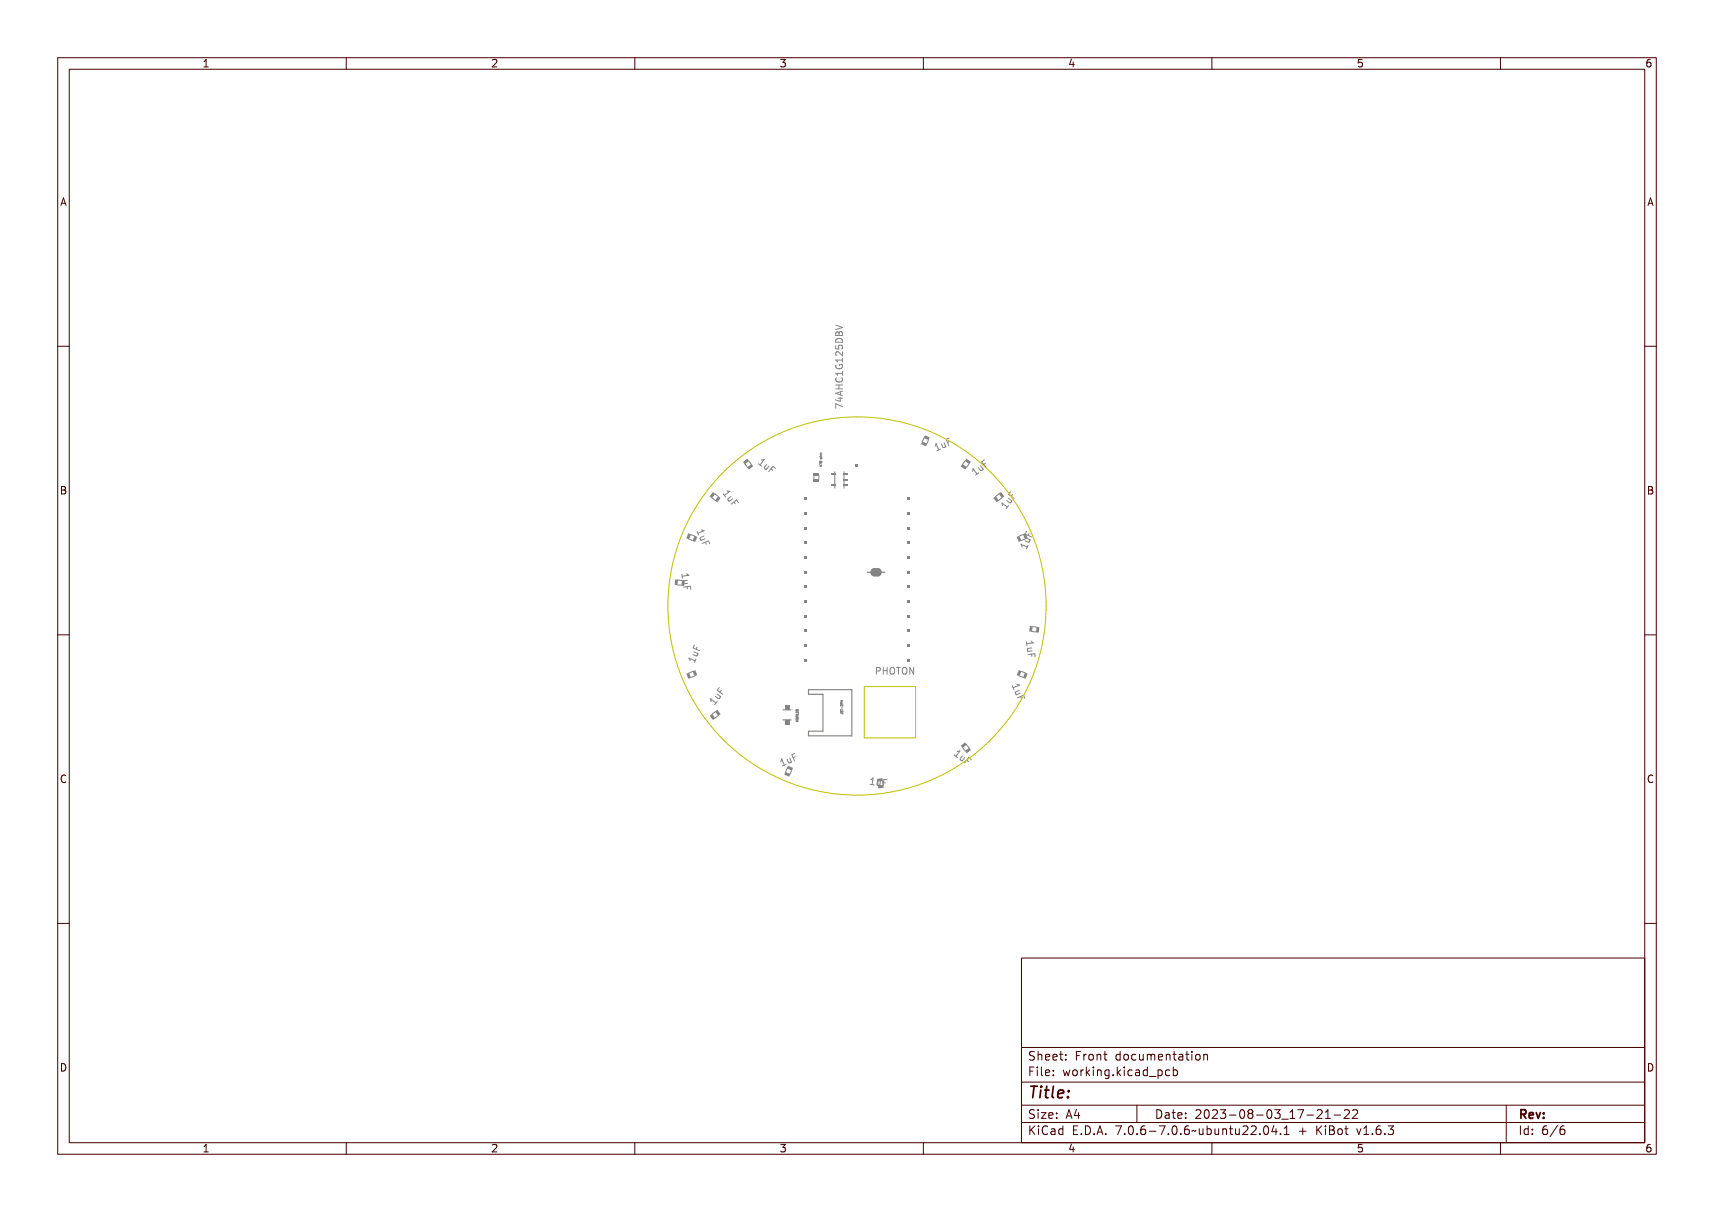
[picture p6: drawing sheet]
<svg xmlns="http://www.w3.org/2000/svg" width="297mm" height="210mm" viewBox="0 0 297 210" stroke-linecap="round" stroke-linejoin="round" font-family="sans-serif">
<defs><g id="words">
<text font-size="2.7" fill="#480000" x="178" y="190.3">Title:</text>
<g font-size="2" fill="#480000">
<text x="178" y="183.7">Sheet: Front documentation</text>
<text x="178" y="186.5">File: working.kicad_pcb</text>
<text x="178" y="193.9">Size: A4</text>
<text x="178" y="196.6">KiCad E.D.A. 7.0.6-7.0.6~ubuntu22.04.1 + KiBot v1.6.3</text>
<text x="200" y="193.9">Date: 2023-08-03_17-21-22</text>
<text x="263" y="196.6">Id: 6/6</text>
<text x="263" y="193.9">Rev:</text>
</g>
<g font-size="1.7" fill="#480000">
<text x="35" y="11.7">1</text>
<text x="85" y="11.7">2</text>
<text x="135" y="11.7">3</text>
<text x="185" y="11.7">4</text>
<text x="235" y="11.7">5</text>
<text x="285" y="11.7">6</text>
<text x="10.5" y="35.7">A</text>
<text x="285.5" y="35.7">A</text>
<text x="10.5" y="85.6">B</text>
<text x="285.5" y="85.6">B</text>
<text x="10.5" y="135.7">C</text>
<text x="285.5" y="135.7">C</text>
<text x="10.5" y="185.6">D</text>
<text x="285.5" y="185.6">D</text>
<text x="35" y="199.7">1</text>
<text x="85" y="199.7">2</text>
<text x="135" y="199.7">3</text>
<text x="185" y="199.7">4</text>
<text x="235" y="199.7">5</text>
<text x="285" y="199.7">6</text>
</g>
<g font-size="1.6" fill="#848484">
<text x="146" y="71" transform="rotate(-90 146 71)">74AHC1G125DBV</text>
<text x="131.2" y="80.2" transform="rotate(37 131.2 80.2)">1uF</text>
<text x="162.1" y="78.2" transform="rotate(-22 162.1 78.2)">1uF</text>
<text x="168.8" y="82.5" transform="rotate(-37 168.8 82.5)">1uF</text>
<text x="125.1" y="85.4" transform="rotate(53 125.1 85.4)">1uF</text>
<text x="120.6" y="91.9" transform="rotate(68 120.6 91.9)">1uF</text>
<text x="177.8" y="95.4" transform="rotate(-68 177.8 95.4)">1uF</text>
<text x="118.1" y="99.2" transform="rotate(82 118.1 99.2)">1uF</text>
<text x="120.3" y="115.1" transform="rotate(-68 120.3 115.1)">1uF</text>
<text x="153" y="116.9">PHOTON</text>
<text x="123.7" y="122.3" transform="rotate(-53 123.7 122.3)">1uF</text>
<text x="135.4" y="132.9" transform="rotate(-22 135.4 132.9)">1uF</text>
<text x="150.5" y="135.9" transform="rotate(8 150.5 135.9)">1uF</text>
</g>
</g></defs>
<g fill="none" stroke="#848484" stroke-width=".17">
<path d="M144.8 56.3l1.2 .4-1.2 .4M144.9 57.6l.3-.1 .2 .2 .1-.2h.3l.2 .2v.4h-1.2zM144.9 58.7l1.1 .4v.2l-1.1 .3v-.2l1-.2-1-.3zM145 59.9l.3-.1 .1 .2a.32 .32 0 0 1 .4-.3 .32 .32 0 0 1 .2 .4v.4h-1.1zM145.1 60h.2l.1 .3h-.4zM145.4 57.7v.4M145.6 59.9h.3v.4h-.4zM132 79.5l.4 .2-.7 .8 .2 .1-.1 .1-.5-.3 .1-.1 .2 .1 .5-.7-.2-.1zM142 79.1h.4M142 80v.1M142.1 80h-.1M142.1 80l.2-.1 .1 .2"/>
<path d="M142.1 78.9h.3l-.2 .1h.2l-.2 .1h.2h-.3zM142.2 78.8h.2M142.2 79.2h.2l-.2 .1 .2 .1h-.4h.2zM142.2 79.1h.1M142.2 78.8h.1M142.2 78.7v.1M142.2 78.7h.2M142.3 79.3l-.1 .1 .1 .1M142.3 79.3h.1M142.4 79.5h-.1M142.4 79.3h.1M142.4 79.5h.1"/>
<path d="M142.4 79.3v.1M142.4 79.4h.1M142.4 79.4v.1M142.4 78.5h-.2v.2M142.4 79h-.2v.1M144.9 70.1l1.1 .4v.2l-1-.4v.6h-.1zM144.9 69.3h.7v-.1h.2v.1h.2v.2h-.2v.4h-.2l-.7-.4zM144.9 68.5l1.1-.3v.1l-.3 .1v.4l.3 .1v.2l-1.1-.4zM144.9 67.3h1.1v.2h-.5v.4h.5v.1h-1.1v-.1h.5v-.4h-.5zM144.9 65.6h1v-.2h.1v.6h-.1v-.2h-.9l.1 .3h-.1zM144.9 63.8h1v-.3h.1v.7h-.1v-.3h-.9l.1 .3h-.1zM144.9 61.7h.1v.5h.3a.42 .42 0 0 1 .5-.5 .42 .42 0 0 1 .2 .7h-.1a.3 .3 0 0 0 0-.5 .3 .3 0 0 0-.4 0 .3 .3 0 0 0 0 .4h-.6z"/>
<path d="M144.9 66.4h.2l-.1 .2a.43 .43 0 0 0 .5 .4 .43 .43 0 0 0 .3-.6h.2a.56 .56 0 0 1-.5 .7 .56 .56 0 0 1-.6-.7zM145 64.5h.1l-.1 .2a.44 .44 0 0 0 .5 .4 .44 .44 0 0 0 .4-.5h-.3v.2h-.1v-.3h.4a.55 .55 0 0 1-.4 .7 .55 .55 0 0 1-.6-.6zM145 62.7a.72 .72 0 0 1 .9 .4v-.5h.1v.7l-.5-.3a.29 .29 0 0 0-.4-.2 .29 .29 0 0 0 0 .5h-.1l-.1-.2zM145 68.6l.6-.2v.4zM145 69.5h.6v.3zM145 60.8a.62 .62 0 0 1 .8 0 .62 .62 0 0 1 .2 .6h-1.1zM145.1 60.9h.7l.1 .4h-.9zM161.9 77.2l.3-.3 .4 1 .2-.1 .1 .1-.6 .3-.1-.2 .3-.1-.4-.8-.2 .2zM162.8 77h.1l.3 .6h.2l.1-.2-.2-.6h.1l.3 .8h-.1l-.1-.1a.28 .28 0 0 1-.2 .3 .28 .28 0 0 1-.3-.3zM163.6 76.4l.6-.3v.1l-.4 .2 .1 .4 .4-.2 .1 .1-.5 .2 .3 .5h-.2zM118.1 99.4h.1l.1 .3 .8-.2-.1-.2h.2l.1 .4-1 .1v.2l-.1 .1zM120.7 92h.1l.1 .2 .8-.3-.1-.2 .1-.1 .2 .4-.9 .4 .1 .2h-.1z"/>
<path d="M121.2 92.8l.7-.3v.2l-.6 .2v.2l.2 .1 .6-.2v.1l-.8 .4v-.2h.1l-.3-.3zM121.4 93.8l1.1-.5 .2 .6-.1 .1-.2-.5-.3 .1 .2 .5h-.1l-.2-.4-.5 .2zM132.6 80.2l.1 .1-.4 .5v.2h.3l.4-.5 .1 .1-.5 .7-.1-.1v-.1a.28 .28 0 0 1-.3-.1 .28 .28 0 0 1 0-.4zM133.5 80.6l.6 .4-.1 .1-.4-.3-.2 .2 .3 .3-.1 .1-.3-.3-.4 .5-.1-.1zM142 80.1h.1M142.1 80.7l.3 .1-.1 .1zM142.1 80.4l.3 .2-.3-.2v.2zM142.1 80.1h.2M142.1 80.2h.3zM142.1 80.8h.2v.1zM142.2 80.7h.2M142.3 80.6v.2h-.3"/>
<path d="M142.4 80.1h-.1M142.4 80.4l-.4-.1v.2M173.1 85.6l-.6 .4M173.6 86.3l-.5 .4M173.7 87.2l.8 .6 .1-.2 .1 .1-.4 .5-.1-.1 .2-.1-.7-.6-.1 .3-.1-.1zM173.7 87.6l-.1-.4 .9 .7M174.4 86.7l.6 .4 .3-.2v-.2M174.6 86.5l.7 .5-.1 .1-.1-.1a.28 .28 0 0 1-.1 .4 .28 .28 0 0 1-.4-.1l-.4-.3 .1-.1 .5 .4 .2-.1v-.2l-.5-.4zM174.7 86.3l.7 .5M174.8 87.6l-.5 .5M175 85.5l.1 .1-.3 .4 .2 .2 .3-.4 .1 .1-.3 .4 .5 .3-.1 .2-.9-.7zM175.1 85.2l-.3 .4 .9 .8"/>
<path d="M175.5 85.7l-.3 .3M177 94.4l.9 .4 .1-.2h.1l-.2 .6-.1-.1 .1-.2-.8-.3-.1 .2h-.1zM177.7 93.4l.8 .4-.1 .1-.1-.1a.28 .28 0 0 1 0 .4 .28 .28 0 0 1-.4 0l-.5-.2 .1-.1 .6 .2 .2-.1-.1-.2-.6-.2zM177.8 92.4l.1 .1-.2 .4 .3 .2 .2-.5 .1 .1-.1 .4 .5 .2-.1 .2-1.1-.5zM118.3 100.4l.8-.2v.1l-.6 .1-.1 .2 .1 .2 .6-.1 .1 .2-.9 .1v-.2h.1l-.2-.1zM118.3 101.3l1.2-.2 .1 .7h-.2v-.5h-.4l.1 .5h-.1l-.1-.4h-.5zM119.4 114.1l1 .4 .1-.2h.1l-.2 .6-.2-.1 .1-.2-.8-.3v.2h-.2zM120.1 113.1l.8 .4v.1l-.1-.1a.28 .28 0 0 1 0 .4 .28 .28 0 0 1-.4 0l-.5-.2 .1-.1 .5 .2h.2l-.1-.3-.5-.2zM120.3 112.1l.1 .1-.2 .4 .3 .2 .2-.5 .1 .1-.2 .4 .5 .2v.2l-1.1-.5zM124.5 119.5h.1l-.3 .4 .2 .3 .3-.4 .1 .1-.3 .3 .5 .4-.1 .1-.9-.7zM151.9 116.3l.5-.1 .1-.2v-.2l-.6-.2v1.2M153.1 115.7h.4a.37 .37 0 0 1 .4 .5 .37 .37 0 0 1-.6 .2v.5h-.2z"/>
<path d="M153.3 115.8h.2a.22 .22 0 0 1 .2 .3 .22 .22 0 0 1-.2 .2h-.2zM154 115.7h.2v.5h.4v-.5h.2v1.2h-.2v-.6h-.4v.6h-.2zM155.1 115.8a.46 .46 0 0 1 .6 .1 .46 .46 0 0 1 0 .6 .4 .4 0 0 1-.5 .4 .4 .4 0 0 1-.2-.6zM155.3 115.9a.49 .49 0 0 1 .3 .4 .49 .49 0 0 1-.2 .5l-.2-.3zM155.9 115.7h.8v.2h-.3v1h-.2v-1h-.3zM157 115.8a.46 .46 0 0 1 .6 .1 .46 .46 0 0 1 0 .6 .4 .4 0 0 1-.5 .4 .4 .4 0 0 1-.2-.6zM157.1 115.9a.49 .49 0 0 1 .4 .4 .49 .49 0 0 1-.3 .5l-.2-.3zM157.8 115.7h.2l.4 1v-1h.2v1.2h-.2l-.4-1v1h-.2zM175.4 118.8l.1-.1 .1 .3 .8-.4-.2-.2h.1l.3 .3-1 .4 .1 .2-.1 .1zM175.4 118.8l.3 .7M175.9 119.6l.6-.3v.1l-.5 .3-.1 .2 .2 .1 .6-.2v.1l-.8 .3v-.1l.1-.1-.3-.2zM176.2 118.5l.4 .2-1 .5"/>
<path d="M176.6 119.6l-.7 .4 .1 .2 .2 .2M177.8 111.1h.1l.1 .3 .8-.2-.1-.2h.2l.1 .4-1 .1v.2l-.1 .1zM177.8 111.2l.1 .7M178 112.1l.8-.2v.1l-.7 .1-.1 .2 .2 .2 .6-.1v.2l-.8 .1v-.2h.1l-.2-.1zM178 113l1.2-.2 .1 .7h-.2v-.5h-.4l.1 .5h-.1l-.1-.4h-.5zM178.1 113.4l1.2-.1 .1 .5M178.7 111.1l.4 .3-1.2 .1M178.8 113.3v.4M178.8 112.3l-.7 .1-.1 .3 .2 .2M178.8 112.8l-.7 .1M123.2 121.2l.8 .6 .1-.2 .1 .1-.3 .5-.1-.1 .1-.2-.7-.5-.1 .2-.1-.1zM124.1 120.4l.7 .5-.1 .2-.1-.1a.28 .28 0 0 1-.1 .3 .28 .28 0 0 1-.4 0l-.4-.4 .1-.1 .5 .4h.2v-.3l-.5-.4z"/>
<path d="M135.1 131.8l.4-.2 .4 .9 .2-.1v.1l-.6 .3v-.1l.2-.1-.3-.8-.2 .1zM136 131.7l.2-.1 .2 .6h.2l.1-.2-.2-.5 .1-.1 .4 .8h-.2v-.1a.28 .28 0 0 1-.3 .3 .28 .28 0 0 1-.3-.3zM136.8 131l.6-.2 .1 .1-.5 .2 .1 .3 .5-.2v.1l-.4 .2 .2 .5-.1 .1zM137.9 123.1h.1M137.9 123.1l.2-.1 .2 .1M137.9 123.1l.2 .1 .2-.1M138 124.9h.3h-.3l.2 .1-.2 .1h.3h-.3l.2-.1zM138 124.1l.3-.1v.2h-.3zM138 123.7l.3 .2v-.2v.2l-.2-.1-.1 .1zM138 124.6h.3v.2h-.3zM138 124.3h.3l-.1 .1 .1 .1h-.3zM138 123.5h.3z"/>
<path d="M138 124.7l.1 .1zM138 124.4l.1 .1h-.1zM138.1 124.5v.1M138.1 124.4v.1M138.1 124.2v-.1l-.1-.1-.1 .2h.4M138.2 124.4h-.1M138.2 124.4h.1v.2h-.4l.1-.2 .1 .1M138.2 124.6l.1 .2h-.1zM138.3 124.8h-.4l.3 .1-.3 .1h.4M138.3 123.1h.1M138.3 123.3v.2l-.2-.2-.1 .2M138.3 123.7v.2"/>
<path d="M138.3 124l-.2 .1M138.3 123.8h-.4l.2 .1M145.7 123.6h.3v.1M145.7 121.8v.2h.3M145.7 122.9v.2M145.7 123h.3M145.7 121.6h.3M145.7 121.4h.3M145.7 123.4h.1M145.7 123.2v.2M145.7 122.2v.1M145.7 122.3h.1"/>
<path d="M145.7 121.8h.1M145.7 123.1h.3v.2v-.1l-.3 .1zM145.7 122.5l.4 .1h-.4v.2zM145.7 121.3h.4l-.2 .1v.1h.2h-.4h.1zM145.7 122.2h.1M145.7 122.8l.1 .2a.14 .14 0 0 1 .2-.2 .14 .14 0 0 1 0 .2l-.1-.2a.13 .13 0 0 1-.1 .2 .13 .13 0 0 1-.1-.2zM145.7 121.9l.3 .2 .1-.2v.2l-.3-.1-.1 .1zM145.7 121.6l.4 .2h-.4zM145.8 121.7l.1 .1h-.2zM145.8 123.4h.1M145.8 121.8h.1M145.8 121.4v.2"/>
<path d="M145.9 121.8v.2M145.9 123.3l-.1 .1M145.9 123.2v.1M145.9 122.5v.3M145.9 122.3v.1zM146 123.2h.1M146 123.2h-.1M146 123.2v.2M146 122.1v.3l-.3-.2M150.8 134.9h.4l-.1 1h.2v.1h-.6v-.2l.3 .1 .1-.9h-.3zM151.7 135.2h.1v.7l.1 .1 .2-.1 .1-.6h.1l-.1 .9-.1-.1v-.1a.28 .28 0 0 1-.3 .1 .28 .28 0 0 1-.2-.3zM152.7 135.1h.7l-.1 .2-.5-.1v.3l.5 .1-.1 .1h-.4l-.1 .5h-.2z"/>
<path d="M165.4 130.8l.5 .5M165.9 130.2l.4-.1-.7 .9M165.9 130l.4 .2-.6 .8 .2 .1-.1 .1-.5-.4 .1-.1 .1 .2 .6-.7-.3-.1zM166.5 130.7l.1 .1-.4 .5 .1 .2h.2l.4-.5 .1 .1-.5 .7-.1-.1 .1-.1a.28 .28 0 0 1-.4-.1 .28 .28 0 0 1 .1-.4zM166.8 130.9l-.4 .7 .2 .2h.2M167.2 131.2l-.5 .7M167.4 131.1l.6 .4-.1 .1-.4-.3-.2 .2 .4 .3-.1 .1-.4-.3-.3 .5-.2-.1zM167.5 131.7l.3 .3M168.3 131.6l-.4-.3-.8 .9M176.1 120.5l1-.4 .3 .6h-.1l-.2-.4-.4 .1 .2 .4-.1 .1-.2-.5-.5 .3zM176.3 120.9l1.1-.4 .2 .5M176.8 120.1l-.7 .3"/>
<path d="M176.9 120.7l.1 .3"/>
<circle cx="142.3" cy="79.6" r=".1"/>
<circle cx="142.3" cy="79.6" r=".14"/>
<circle cx="142.2" cy="80.2" r=".17"/>
<circle cx="142.2" cy="80.2" r=".03"/>
<circle cx="138.1" cy="123.5" r=".17"/>
<circle cx="138.2" cy="123.5" r=".03"/>
</g>
<g fill="#848484">
<path d="M172.1 86.3l.4-.3 .6 .7-.4 .3z" fill-rule="evenodd"/>
<path d="M173.1 85.6l.4-.3 .5 .7-.4 .3z" fill-rule="evenodd"/>
</g>
<path d="M166.8 129.6l.4 .5M167.5 129l.4 .6" fill="none" stroke="#848484" stroke-width=".17"/>
<g fill="#848484">
<path d="M166.5 129.2l.7-.6 .3 .4-.7 .6z" fill-rule="evenodd"/>
<path d="M167.2 130.1l.7-.5 .4 .4-.8 .5z" fill-rule="evenodd"/>
</g>
<path d="M135.7 124.7h1.4M135.7 123h1.4" fill="none" stroke="#848484" stroke-width=".2"/>
<g fill="#848484">
<path d="M136 124.8h.8v.8h-.8z" fill-rule="evenodd"/>
<path d="M136 122.1h.8v.8h-.8z" fill-rule="evenodd"/>
</g>
<path d="M176.6 117.1l.7 .3M177 116.3l.6 .3" fill="none" stroke="#848484" stroke-width=".17"/>
<g fill="#848484">
<path d="M176.5 116.1l.5 .2-.4 .9-.4-.2z" fill-rule="evenodd"/>
<path d="M177.6 116.5l.5 .2-.4 .9-.4-.2z" fill-rule="evenodd"/>
</g>
<path d="M178.8 109.4l.7 .1M178.9 108.6l.7 .1" fill="none" stroke="#848484" stroke-width=".17"/>
<g fill="#848484">
<path d="M178.5 108.5h.5l-.2 1-.5-.1z" fill-rule="evenodd"/>
<path d="M179.6 108.6l.5 .1-.1 .9h-.5z" fill-rule="evenodd"/>
</g>
<path d="M140.1 119.5h7.5v8h-7.5v-.8h2.5v-6.4h-2.5z" fill="none" stroke="#848484" stroke-width=".2"/>
<g fill="#848484">
<path d="M139.4 86.2h.5v.5h-.5z" fill-rule="evenodd"/>
<path d="M139.4 88.7h.5v.5h-.5z" fill-rule="evenodd"/>
<path d="M139.4 91.3h.5v.5h-.5z" fill-rule="evenodd"/>
<path d="M139.4 93.8h.5v.5h-.5z" fill-rule="evenodd"/>
<path d="M139.4 96.3h.5v.5h-.5z" fill-rule="evenodd"/>
<path d="M139.4 98.9h.5v.5h-.5z" fill-rule="evenodd"/>
<path d="M139.4 101.4h.5v.5h-.5z" fill-rule="evenodd"/>
<path d="M139.4 104h.5v.5h-.5z" fill-rule="evenodd"/>
<path d="M139.4 106.5h.5v.5h-.5z" fill-rule="evenodd"/>
<path d="M139.4 109h.5v.5h-.5z" fill-rule="evenodd"/>
<path d="M139.4 111.6h.5v.5h-.5z" fill-rule="evenodd"/>
<path d="M139.4 114.1h.5v.5h-.5z" fill-rule="evenodd"/>
<path d="M157.1 86.2h.5v.5h-.5z" fill-rule="evenodd"/>
<path d="M157.1 88.7h.5v.5h-.5z" fill-rule="evenodd"/>
<path d="M157.1 91.3h.5v.5h-.5z" fill-rule="evenodd"/>
<path d="M157.1 93.8h.5v.5h-.5z" fill-rule="evenodd"/>
<path d="M157.1 96.3h.5v.5h-.5z" fill-rule="evenodd"/>
<path d="M157.1 98.9h.5v.5h-.5z" fill-rule="evenodd"/>
<path d="M157.1 101.4h.5v.5h-.5z" fill-rule="evenodd"/>
<path d="M157.1 104h.5v.5h-.5z" fill-rule="evenodd"/>
<path d="M157.1 106.5h.5v.5h-.5z" fill-rule="evenodd"/>
<path d="M157.1 109h.5v.5h-.5z" fill-rule="evenodd"/>
<path d="M157.1 111.6h.5v.5h-.5z" fill-rule="evenodd"/>
<path d="M157.1 114.1h.5v.5h-.5z" fill-rule="evenodd"/>
</g>
<path d="M160.1 75.9l-.3 .6M160.9 76.2l-.3 .7" fill="none" stroke="#848484" stroke-width=".17"/>
<g fill="#848484">
<path d="M159.8 76.5l.9 .4-.2 .4-.9-.3z" fill-rule="evenodd"/>
<path d="M160.2 75.4l.9 .4-.2 .4-.9-.3z" fill-rule="evenodd"/>
</g>
<path d="M117.4 101.3l.7 .1M117.5 100.5l.7 .1" fill="none" stroke="#848484" stroke-width=".17"/>
<path d="M117 100.4h.5l-.1 1-.5-.1z" fill-rule="evenodd" fill="#848484"/>
<path d="M119.4 93.4l.6 .3M119.7 92.6l.7 .3" fill="none" stroke="#848484" stroke-width=".17"/>
<g fill="#848484">
<path d="M120.4 92.8l.4 .2-.3 .9-.5-.2z" fill-rule="evenodd"/>
<path d="M119.3 92.4l.4 .2-.3 .9-.5-.2z" fill-rule="evenodd"/>
</g>
<path d="M120 116.3l-.6 .3M120.4 117.1l-.7 .3" fill="none" stroke="#848484" stroke-width=".17"/>
<g fill="#848484">
<path d="M120 116.3l.5-.2 .3 .9-.4 .2z" fill-rule="evenodd"/>
<path d="M118.9 116.7l.5-.1 .4 .8-.5 .2z" fill-rule="evenodd"/>
</g>
<path d="M144.7 81.7v2.9M146.3 81.7v2.9" fill="none" stroke="#848484" stroke-width=".17"/>
<g fill="#848484">
<path d="M144 83.9h.8v.4h-.8z" fill-rule="evenodd"/>
<path d="M146.1 83.9h.8v.4h-.8z" fill-rule="evenodd"/>
<path d="M146.1 83h.8v.3h-.8z" fill-rule="evenodd"/>
<path d="M144 82h.8v.4h-.8z" fill-rule="evenodd"/>
<path d="M146.1 82h.8v.4h-.8z" fill-rule="evenodd"/>
<path d="M148.2 80.4h.6v.5h-.6z" fill-rule="evenodd"/>
</g>
<path d="M150.3 99.2h.5M152.8 99.2h.5" fill="none" stroke="#848484" stroke-width=".2"/>
<path d="M151.5 99l-.1 .2 .1 .1M152.1 99l.1 .2-.1 .1" fill="none" stroke="#848484" stroke-width="1.3"/>
<path d="M176.2 93l.4-.2 .4 .9-.5 .2z" fill-rule="evenodd" fill="#848484"/>
<path d="M123.4 86.3l.5 .4M123.9 85.6l.6 .4" fill="none" stroke="#848484" stroke-width=".17"/>
<g fill="#848484">
<path d="M124.5 86l.4 .3-.6 .7-.4-.3z" fill-rule="evenodd"/>
<path d="M123.5 85.3l.4 .3-.5 .7-.4-.3z" fill-rule="evenodd"/>
</g>
<path d="M129.8 79.9l.4 .5M129.1 80.4l.4 .6" fill="none" stroke="#848484" stroke-width=".17"/>
<g fill="#848484">
<path d="M129.5 81l.7-.6 .3 .4-.7 .6z" fill-rule="evenodd"/>
<path d="M128.8 80.1l.7-.6 .3 .4-.7 .5z" fill-rule="evenodd"/>
</g>
<path d="M136.4 133.1l-.3 .7M137.2 133.5l-.3 .6" fill="none" stroke="#848484" stroke-width=".17"/>
<g fill="#848484">
<path d="M136.5 132.7l.9 .3-.2 .5-.9-.4z" fill-rule="evenodd"/>
<path d="M136.1 133.8l.9 .3-.2 .5-.9-.4z" fill-rule="evenodd"/>
</g>
<path d="M167.2 79.9l-.4 .5M167.9 80.4l-.4 .6" fill="none" stroke="#848484" stroke-width=".17"/>
<g fill="#848484">
<path d="M166.8 80.4l.7 .6-.3 .4-.7-.6z" fill-rule="evenodd"/>
<path d="M167.5 79.5l.7 .5-.3 .4-.7-.5z" fill-rule="evenodd"/>
</g>
<path d="M123.9 123.3l-.5 .5M124.5 124l-.6 .4" fill="none" stroke="#848484" stroke-width=".17"/>
<g fill="#848484">
<path d="M123.9 123.3l.4-.3 .6 .7-.4 .3z" fill-rule="evenodd"/>
<path d="M123 124l.4-.3 .5 .7-.3 .4z" fill-rule="evenodd"/>
</g>
<path d="M141 82.4v.7M141.9 82.4v.7" fill="none" stroke="#848484" stroke-width=".17"/>
<g fill="#848484">
<path d="M141 83.1h.9v.4h-.9z" fill-rule="evenodd"/>
<path d="M141 81.9h.9v.5h-.9z" fill-rule="evenodd"/>
</g>
<g fill="none" stroke="#c2c200" stroke-width=".17">
<path d="M149.8 119h8.9v8.9h-8.9z"/>
<circle cx="148.5" cy="105" r="32.8"/>
</g>
<g fill="none" stroke="#480000" stroke-width=".17">
<path d="M10 10h277v190h-277zM12 12h273v186h-273zM60 10v2M110 10v2M160 10v2M210 10v2M260 10v2M10 60h2M285 60h2M10 110h2M285 110h2M10 160h2"/>
<path d="M285 160h2M177 166h108v32h-108zM60 198v2M110 198v2M160 198v2M177 181.5h108M177 187.5h108M177 191.5h108M177 194.5h108M178.1 195.2h.2v.6l.6-.6h.3l-.6 .6 .6 .8h-.2l-.5-.7-.2 .2v.5h-.2zM178.2 185h.9v.2h-.7v.4h.6v.2h-.6v.7h-.2zM178.3 182.4l.5-.1h.2v.2a.31 .31 0 0 0-.5-.1 .31 .31 0 0 0 0 .5 .5 .5 0 0 1 .6 .6 .5 .5 0 0 1-.8 .2l-.1-.2a.34 .34 0 0 0 .4 .1 .34 .34 0 0 0 .1-.5 .47 .47 0 0 1-.5-.2 .47 .47 0 0 1 .1-.5z"/>
<path d="M178.3 192.5l.5-.1h.2v.2a.31 .31 0 0 0-.5-.1 .31 .31 0 0 0 0 .5 .5 .5 0 0 1 .6 .6 .5 .5 0 0 1-.8 .2l-.1-.2a.34 .34 0 0 0 .4 .1 .34 .34 0 0 0 .1-.5 .47 .47 0 0 1-.5-.2 .47 .47 0 0 1 .1-.5zM179.4 182.2h.2v.6a.35 .35 0 0 1 .4-.1 .35 .35 0 0 1 .2 .4v.6h-.2v-.8h-.4v.8h-.2zM179.5 185.4h.4v.9h.4v.2h-.9v-.2h.3v-.8h-.2zM179.5 192.8h.4v.9h.4v.1h-.9v-.1h.3v-.8h-.2zM179.5 195.6h.4v.9h.4v.1h-.9v-.1h.3v-.8h-.2zM179.7 184.9h.2v.3h-.2zM179.7 192.3h.2v.3h-.2zM179.7 195.1h.2v.3h-.2zM180.6 184.9h.4v1.3l.4 .1v.2l-.5-.2v-1.2h-.3zM180.6 192.8h.8v.1l-.6 .8h.6v.1h-.8v-.1l.6-.8h-.6zM180.7 182.8a.49 .49 0 0 1 .6-.1 .49 .49 0 0 1 .2 .5h-.8a.42 .42 0 0 0 .3 .4 .42 .42 0 0 0 .4-.1v.2a.6 .6 0 0 1-.8-.1 .6 .6 0 0 1 .1-.8zM180.7 195.4l.5-.2h.3v.2a.43 .43 0 0 0-.6 0 .43 .43 0 0 0-.2 .5 .43 .43 0 0 0 .2 .5 .43 .43 0 0 0 .6 0v.2a.66 .66 0 0 1-.8-.1 .66 .66 0 0 1-.1-.8z"/>
<path d="M180.8 182.9l.4-.1 .1 .3h-.6zM181.8 195.6h.2a.45 .45 0 0 1 .5 0 .45 .45 0 0 1 .1 .4v.6h-.1v-.1a.38 .38 0 0 1-.5 .2 .38 .38 0 0 1-.2-.5 .38 .38 0 0 1 .4-.2h.3a.35 .35 0 0 0-.3-.4 .35 .35 0 0 0-.4 .2zM181.9 182.8a.49 .49 0 0 1 .6-.1 .49 .49 0 0 1 .2 .5h-.8a.42 .42 0 0 0 .3 .4 .42 .42 0 0 0 .5-.1v.2a.6 .6 0 0 1-.9-.1 .6 .6 0 0 1 .1-.8zM181.9 185.5a.49 .49 0 0 1 .6-.1 .49 .49 0 0 1 .2 .5h-.8a.42 .42 0 0 0 .3 .4 .42 .42 0 0 0 .5-.1v.2a.6 .6 0 0 1-.9-.1 .6 .6 0 0 1 .1-.8zM181.9 192.9a.49 .49 0 0 1 .6-.1 .49 .49 0 0 1 .2 .5h-.8a.42 .42 0 0 0 .3 .4 .42 .42 0 0 0 .5-.1v.2a.6 .6 0 0 1-.9-.1 .6 .6 0 0 1 .1-.8zM182 196.2l.5-.1a.31 .31 0 0 1-.2 .4 .31 .31 0 0 1-.4-.1zM182 182.9l.4-.1 .1 .3h-.6zM182 185.6l.4-.1 .1 .3h-.6zM182 193l.4-.1 .1 .3h-.6zM183 195.7l.4-.2 .2 .2v-.6h.2v1.5h-.2v-.1a.42 .42 0 0 1-.5 .1 .42 .42 0 0 1-.2-.5zM183.2 195.8l.1-.1a.4 .4 0 0 1 .3 .4 .4 .4 0 0 1-.3 .4l-.2-.2zM183.2 182.3h.2v.4h.4v.1h-.4l.1 .8h.3v.1h-.2a.3 .3 0 0 1-.4-.3v-.6h-.3v-.1h.3z"/>
<path d="M183.3 185.4h.2v.3h-.2zM183.3 186.2h.2v.3h-.2zM183.3 192.8h.2v.3h-.2zM183.3 193.6h.2v.2h-.2zM184.5 182.7h.2v.3h-.2zM184.5 183.5h.2v.2h-.2zM185.2 185.4h.2l.2 .8 .1-.5h.2l.2 .5 .1-.8h.2l-.2 1.1h-.2l-.2-.7-.2 .7h-.1zM185.4 195.2h.9v.2h-.7v.4h.6v.2h-.6v.5h.7v.1h-.9zM185.7 192.4h.2l.5 1.4h-.2l-.1-.3h-.5l-.1 .3h-.2zM185.8 192.6l.2 .7h-.4zM186.6 182.3h.9v.2h-.7v.4h.6v.2h-.6v.6h-.2zM186.7 185.5a.52 .52 0 0 1 .8 .4 .52 .52 0 0 1-.8 .4l-.1-.4z"/>
<path d="M186.8 185.6l.1-.1a.39 .39 0 0 1 .4 .4 .39 .39 0 0 1-.4 .4l-.1-.2zM186.9 196.4h.2v.2h-.2zM187.1 192.4h.2v.9h.2v.2h-.2v.3h-.2v-.3h-.6v-.2zM187.1 192.6v.7h-.4zM187.8 195.2a.76 .76 0 0 1 .9 .7 .76 .76 0 0 1-.9 .7zM188 195.4a.57 .57 0 0 1 .5 .5 .57 .57 0 0 1-.5 .6zM188 182.7h.2v.2a.3 .3 0 0 1 .3-.3 .3 .3 0 0 1 .3 .3 .37 .37 0 0 0-.5-.1 .37 .37 0 0 0-.1 .4v.5h-.2zM188 185.4h.2v.2a.3 .3 0 0 1 .3-.3 .3 .3 0 0 1 .3 .3 .37 .37 0 0 0-.5-.1 .37 .37 0 0 0-.1 .4v.6h-.2zM189.1 184.9h.1v.9l.5-.4h.2l-.4 .4 .5 .7h-.2l-.4-.6-.2 .1v.5h-.1zM189.1 182.8a.52 .52 0 0 1 .8 .4 .52 .52 0 0 1-.8 .4l-.1-.4zM189.2 182.9l.1-.1a.39 .39 0 0 1 .4 .4 .39 .39 0 0 1-.4 .4l-.1-.2zM189.3 196.4h.3v.2h-.3z"/>
<path d="M190.2 182.7h.2v.1a.35 .35 0 0 1 .4-.1 .35 .35 0 0 1 .3 .4v.6h-.2l-.1-.8h-.3l-.1 .8h-.2zM190.3 185.4h.4v.9h.4v.2h-.9v-.2h.4v-.8h-.3zM190.5 195.2h.3l.4 1.4h-.2l-.1-.3h-.5l-.1 .3h-.2zM190.6 184.9h.1v.3h-.1zM190.6 195.4l.2 .7h-.4zM191.4 185.4h.2v.1a.35 .35 0 0 1 .4-.1 .35 .35 0 0 1 .3 .4v.7h-.2l-.1-.9h-.3l-.1 .9h-.2zM191.7 182.3h.1v.4h.4v.1h-.4l.1 .8h.3v.1h-.2a.3 .3 0 0 1-.3-.3v-.6h-.3v-.1h.3zM191.7 196.4h.3v.2h-.3zM192.7 185.5l.3-.2 .3 .2v-.1h.2v1a.53 .53 0 0 1-.8 .4v-.2a.36 .36 0 0 0 .4 .1 .36 .36 0 0 0 .2-.4l-.1 .1a.53 .53 0 0 1-.7-.3 .53 .53 0 0 1 .2-.6zM192.8 185.6l.1-.1a.39 .39 0 0 1 .4 .4 .39 .39 0 0 1-.4 .4l-.1-.2zM193.8 195.2h.9l-.5 1.4h-.2l.5-1.2h-.7zM193.9 182.8l.3-.2 .3 .2v-.6h.2v1.5h-.2v-.1a.42 .42 0 0 1-.6 .1 .42 .42 0 0 1-.1-.5z"/>
<path d="M194.1 182.8a.4 .4 0 0 1 .4 .4 .4 .4 0 0 1-.4 .4l-.2-.4zM194.1 186.2h.3v.3h-.3zM195.1 184.9h.2v.9l.4-.4h.3l-.5 .4 .5 .7h-.2l-.4-.6-.1 .1v.5h-.2zM195.1 182.8a.52 .52 0 0 1 .8 .4 .52 .52 0 0 1-.8 .4l-.1-.4zM195.2 182.9l.1-.1a.39 .39 0 0 1 .4 .4 .39 .39 0 0 1-.4 .4l-.1-.2zM195.3 196.4h.3v.2h-.3zM196.3 185.4h.5v.9h.3v.2h-.9v-.2h.4v-.8h-.3zM196.3 195.4a.5 .5 0 0 1 .7-.1 .5 .5 0 0 1 .1 .6 .52 .52 0 0 1-.4 .8 .52 .52 0 0 1-.5-.8zM196.4 182.8a.39 .39 0 0 1 .4-.2 .39 .39 0 0 1 .3 .3 .4 .4 0 0 0-.6 0 .4 .4 0 0 0 0 .6 .4 .4 0 0 0 .6 0 .41 .41 0 0 1-.4 .3 .41 .41 0 0 1-.4-.3v-.5zM196.5 195.4a.57 .57 0 0 1 .4 .9l-.3 .2a.86 .86 0 0 1-.1-1.1zM196.6 184.9h.2v.3h-.2zM197 191.5v3"/>
<path d="M197.4 182.7h.2v.8l.2 .1 .3-.2v-.7h.2v1h-.2v-.1a.35 .35 0 0 1-.4 .2 .35 .35 0 0 1-.3-.5zM197.6 185.5a.39 .39 0 0 1 .4-.2 .39 .39 0 0 1 .3 .3 .4 .4 0 0 0-.6 0 .4 .4 0 0 0 0 .6 .4 .4 0 0 0 .6 0 .41 .41 0 0 1-.4 .3 .41 .41 0 0 1-.4-.3v-.5zM197.7 196.4h.3v.2h-.3zM198.6 182.7h.1l.2-.1a.22 .22 0 0 0 .2 .2 .22 .22 0 0 0 .2-.2l.2 .3 .1 .8h-.2v-.8l-.1-.1-.2 .1v.8h-.1v-.8l-.2-.1-.1 .1v.8h-.1zM198.7 185.4h.1a.45 .45 0 0 1 .5 0 .45 .45 0 0 1 .2 .4v.7h-.2v-.2a.38 .38 0 0 1-.5 .2 .38 .38 0 0 1-.2-.5 .38 .38 0 0 1 .5-.2h.2a.35 .35 0 0 0-.3-.4 .35 .35 0 0 0-.3 .2zM198.7 195.4l.5-.2h.2v.2a.43 .43 0 0 0-.5 0 .43 .43 0 0 0-.1 .5 .48 .48 0 0 1 .7 0 .48 .48 0 0 1-.1 .7 .48 .48 0 0 1-.7-.1l-.1-.6zM198.8 186l.5-.1a.31 .31 0 0 1-.1 .4 .31 .31 0 0 1-.4-.1zM198.9 195.9a.29 .29 0 0 1 .4 .1 .29 .29 0 0 1-.1 .4 .29 .29 0 0 1-.4-.1zM199.9 185.5l.3-.2 .3 .2v-.6h.2v1.6h-.2v-.2a.42 .42 0 0 1-.5 .1 .42 .42 0 0 1-.2-.5zM199.9 182.8a.49 .49 0 0 1 .6-.1 .49 .49 0 0 1 .2 .5h-.7a.42 .42 0 0 0 .2 .4 .42 .42 0 0 0 .5-.1v.2a.6 .6 0 0 1-.8-.1 .6 .6 0 0 1 0-.8zM200 196h.5v.2h-.5zM200 185.6l.1-.1a.39 .39 0 0 1 .4 .4 .39 .39 0 0 1-.4 .4l-.1-.2z"/>
<path d="M200.1 182.9l.3-.1 .2 .3h-.6zM200.1 192.4a.76 .76 0 0 1 1 .7 .76 .76 0 0 1-1 .7zM200.3 192.6a.57 .57 0 0 1 .6 .5 .57 .57 0 0 1-.6 .6zM200.9 186.8l1.2 .1zM201 195.2h.9l-.5 1.4h-.2l.5-1.2h-.7zM201.1 182.7h.1v.1a.35 .35 0 0 1 .5-.1 .35 .35 0 0 1 .2 .4v.6h-.2v-.8h-.4l-.1 .8h-.1zM201.4 192.8h.2a.45 .45 0 0 1 .5 0 .45 .45 0 0 1 .1 .4v.6h-.1v-.1a.38 .38 0 0 1-.5 .2 .38 .38 0 0 1-.2-.5 .38 .38 0 0 1 .4-.2h.3a.35 .35 0 0 0-.3-.4 .35 .35 0 0 0-.4 .2zM201.6 193.4l.5-.1a.31 .31 0 0 1-.2 .4 .31 .31 0 0 1-.4-.1zM202.2 185.4h.2v.1a.46 .46 0 0 1 .6 0 .46 .46 0 0 1 .1 .6 .39 .39 0 0 1-.2 .4 .39 .39 0 0 1-.5-.2v.6h-.2zM202.5 182.3h.2v.4h.4v.1h-.4v.8h.4v.1h-.2a.3 .3 0 0 1-.4-.3v-.6h-.3v-.1h.3zM202.5 185.6l.1-.1a.4 .4 0 0 1 .4 .4 .4 .4 0 0 1-.4 .4l-.2-.2zM202.5 196.4h.3v.2h-.3z"/>
<path d="M202.8 192.4h.2v.4h.4v.1h-.4l.1 .8h.3v.1h-.2a.3 .3 0 0 1-.4-.3v-.6h-.3v-.1h.3zM203.5 182.7h.2a.45 .45 0 0 1 .4 0 .45 .45 0 0 1 .2 .4v.6h-.2v-.1a.38 .38 0 0 1-.5 .2 .38 .38 0 0 1-.2-.5 .38 .38 0 0 1 .5-.2h.2a.35 .35 0 0 0-.2-.4 .35 .35 0 0 0-.4 .2zM203.5 195.4a.5 .5 0 0 1 .7-.1 .5 .5 0 0 1 .1 .6 .52 .52 0 0 1-.4 .8 .52 .52 0 0 1-.5-.8zM203.6 185.5a.39 .39 0 0 1 .4-.2 .39 .39 0 0 1 .3 .3 .4 .4 0 0 0-.5 0 .4 .4 0 0 0 0 .6 .4 .4 0 0 0 .5 0 .41 .41 0 0 1-.4 .3 .41 .41 0 0 1-.4-.3v-.5zM203.7 183.3l.4-.1a.31 .31 0 0 1-.1 .4 .31 .31 0 0 1-.4-.1zM203.7 195.4a.57 .57 0 0 1 .4 .9l-.2 .2a.86 .86 0 0 1-.2-1.1zM203.9 192.9a.49 .49 0 0 1 .6-.1 .49 .49 0 0 1 .2 .5h-.8a.42 .42 0 0 0 .3 .4 .42 .42 0 0 0 .5-.1v.2a.6 .6 0 0 1-.9-.1 .6 .6 0 0 1 .1-.8zM204 193l.4-.1 .1 .3h-.6zM204.7 184.9h.1v.6a.45 .45 0 0 1 .7 0 .45 .45 0 0 1 0 .6 .39 .39 0 0 1-.2 .4 .39 .39 0 0 1-.5-.2v.2h-.1zM204.9 182.3h.2v.4h.4v.1h-.4v.8h.4v.1h-.2a.3 .3 0 0 1-.4-.3v-.6h-.3v-.1h.3zM204.9 185.6l.1-.1a.39 .39 0 0 1 .4 .4 .39 .39 0 0 1-.4 .4l-.1-.2zM204.9 196.4h.3v.2h-.3z"/>
<path d="M205.3 192.8h.2v.3h-.2zM205.3 193.6h.2v.2h-.2zM205.9 182.7h.5v.9h.3v.1h-.9v-.1h.4v-.8h-.3zM205.9 195.4l.5-.2h.2v.2a.43 .43 0 0 0-.5 0 .43 .43 0 0 0-.1 .5 .48 .48 0 0 1 .7 0 .48 .48 0 0 1-.1 .7 .48 .48 0 0 1-.7-.1l-.1-.6zM206.1 195.9a.29 .29 0 0 1 .4 .1 .29 .29 0 0 1-.1 .4 .29 .29 0 0 1-.4-.1zM206.2 182.2h.2v.3h-.2zM207 196l.3-.1 .5 .1 .2-.1a.38 .38 0 0 1-.7 .2l-.3 .1zM207.1 182.8a.52 .52 0 0 1 .8 .4 .52 .52 0 0 1-.8 .4l-.1-.4zM207.3 182.9l.1-.1a.39 .39 0 0 1 .4 .4 .39 .39 0 0 1-.4 .4l-.2-.2zM207.4 192.5a.53 .53 0 0 1 .8 .1 .53 .53 0 0 1-.3 .7l-.3 .4h.7v.1h-.9v-.1l.3-.4a.49 .49 0 0 0 .2-.7l-.5 .1zM208.3 182.7h.1v.1a.35 .35 0 0 1 .5-.1 .35 .35 0 0 1 .2 .4v.6h-.2v-.8h-.4l-.1 .8h-.1zM208.3 195.6h.1l.1 .8 .2 .1 .2-.2v-.7h.2v1h-.2v-.1a.35 .35 0 0 1-.4 .2 .35 .35 0 0 1-.2-.5z"/>
<path d="M208.7 192.6a.5 .5 0 0 1 .6-.1 .5 .5 0 0 1 .2 .6 .52 .52 0 0 1-.5 .8 .52 .52 0 0 1-.4-.8zM208.9 192.6a.57 .57 0 0 1 .4 .9l-.3 .2a.86 .86 0 0 1-.1-1.1zM209.5 195.1h.2v.6a.45 .45 0 0 1 .6-.1 .45 .45 0 0 1 .1 .7 .39 .39 0 0 1-.3 .4 .39 .39 0 0 1-.4-.2v.1h-.2zM209.7 195.8l.1-.1a.4 .4 0 0 1 .4 .4 .4 .4 0 0 1-.4 .4l-.1-.2zM209.8 192.5a.53 .53 0 0 1 .8 .1 .53 .53 0 0 1-.3 .7l-.3 .4h.7v.1h-.9v-.1l.3-.4a.49 .49 0 0 0 .2-.7l-.5 .1zM210 198v2M210.7 195.6h.2v.8l.2 .1 .2-.2v-.7h.2v1h-.2v-.1a.35 .35 0 0 1-.4 .2 .35 .35 0 0 1-.2-.5zM211 192.4a.46 .46 0 0 1 .6 0 .46 .46 0 0 1 .1 .6l-.1 .1a.45 .45 0 0 1 .2 .6 .45 .45 0 0 1-.6 .2l-.2-.1v-.2a.35 .35 0 0 0 .5 .1 .35 .35 0 0 0 0-.5h-.3v-.2a.28 .28 0 0 0 .4-.1 .28 .28 0 0 0 0-.3 .28 .28 0 0 0-.4 0h-.2zM211.9 195.6h.2v.1a.35 .35 0 0 1 .4-.1 .35 .35 0 0 1 .2 .4v.6h-.2v-.8h-.4v.8h-.2zM212.4 193.2h.5v.2h-.5zM213.3 195.2h.2v.4h.4v.1h-.4v.8h.4v.1h-.2a.3 .3 0 0 1-.4-.3v-.6h-.3v-.1h.3zM213.5 192.6a.5 .5 0 0 1 .6-.1 .5 .5 0 0 1 .2 .6 .52 .52 0 0 1-.5 .8 .52 .52 0 0 1-.4-.8z"/>
<path d="M213.7 192.6a.57 .57 0 0 1 .4 .9l-.3 .2a.86 .86 0 0 1-.1-1.1zM214.3 195.6h.2v.8l.2 .1 .2-.2v-.7h.2v1h-.2v-.1a.35 .35 0 0 1-.4 .2 .35 .35 0 0 1-.2-.5zM214.7 192.5a.41 .41 0 0 1 .7-.1 .41 .41 0 0 1-.2 .7 .42 .42 0 0 1 .2 .6 .42 .42 0 0 1-.7 0 .42 .42 0 0 1 .2-.6l-.3-.2zM215.5 195.3a.53 .53 0 0 1 .8 .1 .53 .53 0 0 1-.3 .7l-.3 .4h.6v.1h-.9v-.1l.4-.4a.49 .49 0 0 0 .2-.8l-.5 .2zM216 193.2h.5v.2h-.5zM216.7 195.3a.53 .53 0 0 1 .8 .1 .53 .53 0 0 1-.3 .7l-.3 .4h.6v.1h-.9v-.1l.4-.4a.49 .49 0 0 0 .2-.8l-.5 .2zM217.1 192.6a.5 .5 0 0 1 .7-.1 .5 .5 0 0 1 .1 .6 .52 .52 0 0 1-.5 .8 .52 .52 0 0 1-.4-.8zM217.3 192.6a.57 .57 0 0 1 .4 .9l-.3 .2a.86 .86 0 0 1-.1-1.1zM218.2 196.4h.2v.2h-.2zM218.2 192.4a.46 .46 0 0 1 .6 0 .46 .46 0 0 1 .1 .6l-.1 .1a.45 .45 0 0 1 .2 .6 .45 .45 0 0 1-.6 .2l-.2-.1v-.2a.35 .35 0 0 0 .5 .1 .35 .35 0 0 0 0-.5h-.3v-.2a.28 .28 0 0 0 .4-.1 .28 .28 0 0 0 0-.3 .28 .28 0 0 0-.4 0h-.2zM219.2 195.4a.5 .5 0 0 1 .6-.1 .5 .5 0 0 1 .2 .6 .52 .52 0 0 1-.5 .8 .52 .52 0 0 1-.5-.8zM219.2 194.2l1.3 .1z"/>
<path d="M219.4 195.4a.57 .57 0 0 1 .3 .9l-.2 .2a.86 .86 0 0 1-.1-1.1zM220.7 192.5l.5-.1v1.3h.3v.1h-.8v-.1h.3v-1.1h-.3zM220.8 195.2h.2v.9h.2v.2h-.2v.3h-.2v-.3h-.6v-.2zM220.8 195.4v.7h-.4zM221.8 196.4h.2v.2h-.2zM221.8 192.4h.9l-.5 1.4h-.2l.5-1.2h-.7zM222.8 195.3l.5-.1v1.3h.3v.1h-.8v-.1h.3v-1.1h-.3zM223.2 193.2h.5v.2h-.5zM224.2 192.5a.53 .53 0 0 1 .8 .1 .53 .53 0 0 1-.3 .7l-.3 .4h.7v.1h-.9v-.1l.3-.4a.49 .49 0 0 0 .2-.7l-.5 .1zM225.4 195.5h.2v.4h.4v.2h-.4v.4h-.2v-.4h-.4v-.2h.4zM225.5 192.5l.5-.1v1.3h.3v.1h-.8v-.1h.3v-1.1h-.3zM226.8 193.2h.5v.2h-.5z"/>
<path d="M227.5 195.2h.2v.6l.6-.6h.2l-.6 .6 .6 .8h-.2l-.5-.7-.1 .2v.5h-.2zM227.8 192.5a.53 .53 0 0 1 .8 .1 .53 .53 0 0 1-.2 .7l-.4 .4h.7v.1h-.9v-.1l.3-.4a.49 .49 0 0 0 .2-.7l-.5 .1zM228.8 195.6h.4v.9h.4v.1h-.9v-.1h.4v-.8h-.3zM229 192.5a.53 .53 0 0 1 .8 .1 .53 .53 0 0 1-.2 .7l-.4 .4h.7v.1h-.9v-.1l.3-.4a.49 .49 0 0 0 .2-.7l-.5 .1zM229.1 195.1h.1v.3h-.1zM229.9 195.2h.4a.35 .35 0 0 1 .5 .2 .35 .35 0 0 1-.3 .5 .41 .41 0 0 1 .3 .5 .41 .41 0 0 1-.5 .2h-.4zM230.1 196h.2a.27 .27 0 0 1 .3 .2 .27 .27 0 0 1-.3 .3h-.2zM230.1 195.4h.2a.23 .23 0 0 1 .3 .2 .23 .23 0 0 1-.3 .2h-.2zM231.2 193.2h1.1M231.2 195.7a.52 .52 0 0 1 .8 .4 .52 .52 0 0 1-.8 .4l-.1-.4zM231.3 195.8l.1-.1a.39 .39 0 0 1 .4 .4 .39 .39 0 0 1-.4 .4l-.1-.2zM232.6 195.2h.1v.4h.4v.1h-.4l.1 .8h.3v.1h-.2a.3 .3 0 0 1-.3-.3v-.6h-.3v-.1h.3z"/>
<path d="M233 192.4l.2-.1h.3l.2 .1 .1 .3-.1 .2-.8 .9h.9M234.4 192.4l.2-.1h.4l.2 .1v.3v.2l-.9 .9h.9M234.6 195.6h.2l.3 .9 .4-.9h.2l-.4 1h-.3zM236 195.3l.5-.1v1.3h.3v.1h-.8v-.1h.3v-1.1h-.3zM237.4 196.4h.3v.2h-.3zM238.4 195.4l.5-.2h.2v.2a.43 .43 0 0 0-.5 0 .43 .43 0 0 0-.1 .5 .48 .48 0 0 1 .7 0 .48 .48 0 0 1-.1 .7 .48 .48 0 0 1-.7-.1l-.1-.6zM238.6 195.9a.29 .29 0 0 1 .4 .1 .29 .29 0 0 1-.1 .4 .29 .29 0 0 1-.4-.1zM239.8 196.4h.3v.2h-.3zM240.7 195.2a.46 .46 0 0 1 .6 0 .46 .46 0 0 1 .1 .6l-.1 .1a.45 .45 0 0 1 .2 .6 .45 .45 0 0 1-.6 .2l-.2-.1v-.2a.35 .35 0 0 0 .5 .1 .35 .35 0 0 0 0-.5l-.3-.1v-.1a.28 .28 0 0 0 .4-.1 .28 .28 0 0 0 0-.3 .28 .28 0 0 0-.4 0h-.2zM260 198v2M261 191.5v6.5M263.2 195.2h.8v.2h-.3v1.1h.3v.1h-.8v-.1h.3v-1.1h-.3z"/>
<path d="M264.4 195.7l.3-.2 .3 .2v-.6h.2v1.5h-.2v-.1a.42 .42 0 0 1-.5 .1 .42 .42 0 0 1-.2-.5zM264.6 195.8l.1-.1a.4 .4 0 0 1 .3 .4 .4 .4 0 0 1-.3 .4l-.2-.2zM265.9 195.6h.2v.3h-.2zM265.9 196.4h.2v.2h-.2zM268.1 195.4l.5-.2h.2v.2a.43 .43 0 0 0-.5 0 .43 .43 0 0 0-.2 .5 .48 .48 0 0 1 .7 0 .48 .48 0 0 1-.1 .7 .48 .48 0 0 1-.6-.1l-.2-.6zM268.2 195.9a.29 .29 0 0 1 .4 .1 .29 .29 0 0 1 0 .4 .29 .29 0 0 1-.4-.1zM269.9 195.2h.2l-.8 1.6h-.2zM270.5 195.4l.5-.2h.2v.2a.43 .43 0 0 0-.5 0 .43 .43 0 0 0-.2 .5 .48 .48 0 0 1 .7 0 .48 .48 0 0 1 0 .7 .48 .48 0 0 1-.7-.1l-.1-.6zM270.6 195.9a.29 .29 0 0 1 .4 .1 .29 .29 0 0 1 0 .4 .29 .29 0 0 1-.4-.1z"/>
<circle cx="196.7" cy="195.9" r=".13"/>
<circle cx="203.9" cy="195.9" r=".13"/>
<circle cx="209" cy="193.1" r=".13"/>
<circle cx="213.8" cy="193.1" r=".13"/>
<circle cx="215" cy="193.4" r=".29"/>
<circle cx="215" cy="192.8" r=".25"/>
<circle cx="217.4" cy="193.1" r=".13"/>
<circle cx="219.5" cy="195.9" r=".13"/>
</g>
<g fill="none" stroke="#480000" stroke-width=".3">
<path d="M178.1 188.4h1.4v.2h-.6v1.7h-.2v-1.7h-.6zM179.9 188.8h.7v1.3h.4v.2h-1.2v-.2h.5v-1.1h-.4zM180.3 188.3h.3v.3h-.3zM181.8 188.4h.2v.4h.6v.2h-.6v1l.2 .1h.4v.2a.55 .55 0 0 1-.8-.5v-.8h-.4v-.2h.4zM183 188.3h.6l.1 1.6 .1 .2h.4v.2a.54 .54 0 0 1-.8-.5v-1.4h-.4zM184.8 189a.65 .65 0 0 1 .8-.1 .65 .65 0 0 1 .3 .7h-1.1a.56 .56 0 0 0 .4 .5 .56 .56 0 0 0 .6-.1v.2a.81 .81 0 0 1-1.1-.1 .81 .81 0 0 1 .1-1.1zM185 189.1l.3-.1a.37 .37 0 0 1 .3 .4h-.8zM186.7 188.9h.3v.4h-.3zM186.7 189.9h.3v.4h-.3zM263.1 192.4a.73 .73 0 0 1 .9 .2v.3l-.3 .3 .5 .6h-.2l-.3-.4-.2-.2h-.2v.6h-.2zM263.3 192.6h.2a.26 .26 0 0 1 .3 .2 .26 .26 0 0 1-.2 .3h-.3zM264.5 192.9a.49 .49 0 0 1 .6-.1 .49 .49 0 0 1 .2 .5h-.8a.42 .42 0 0 0 .3 .4 .42 .42 0 0 0 .4-.1v.2a.6 .6 0 0 1-.8-.1 .6 .6 0 0 1 .1-.8z"/>
<path d="M264.6 193l.3-.1 .2 .3h-.6zM265.5 192.8h.2l.3 .9 .3-.9h.2l-.4 1h-.2zM267.1 192.8h.2v.3h-.2zM267.1 193.6h.2v.2h-.2z"/>
</g>
<use href="#words"/>
</svg>
